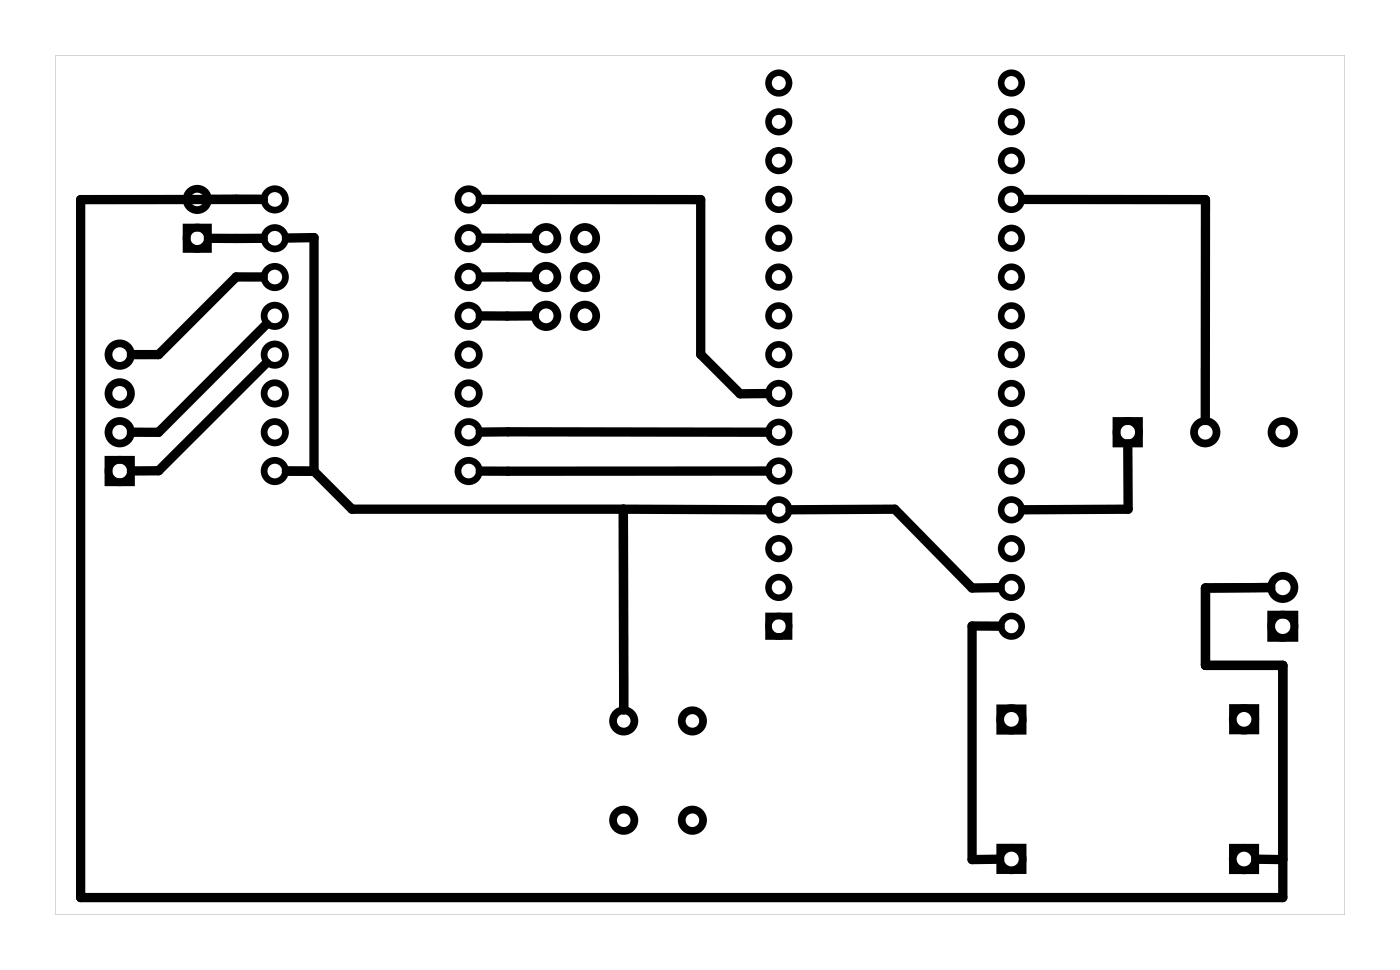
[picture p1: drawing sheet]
<svg xmlns="http://www.w3.org/2000/svg" width="92mm" height="63mm" viewBox="0 0 92 63" stroke-linecap="round" stroke-linejoin="round" font-family="sans-serif">
<path d="M3.6 3.6v56.3h84.5v-56.3zM3.6 3.6h84.5v56.3h-84.5z" fill="#000"/>
<g fill="none" stroke="#000" stroke-width=".44">
<circle cx="18" cy="15.6" r=".7"/>
<circle cx="18" cy="13.1" r=".7"/>
<circle cx="18" cy="18.1" r=".7"/>
<circle cx="30.7" cy="13.1" r=".7"/>
<circle cx="30.7" cy="18.1" r=".7"/>
<circle cx="30.7" cy="15.6" r=".7"/>
<circle cx="18" cy="28.3" r=".7"/>
<circle cx="18" cy="25.8" r=".7"/>
<circle cx="18" cy="20.7" r=".7"/>
<circle cx="18" cy="30.8" r=".7"/>
<circle cx="18" cy="23.2" r=".7"/>
<circle cx="30.7" cy="28.3" r=".7"/>
<circle cx="30.7" cy="25.8" r=".7"/>
<circle cx="30.7" cy="20.7" r=".7"/>
<circle cx="30.7" cy="23.2" r=".7"/>
<circle cx="30.7" cy="30.8" r=".7"/>
</g>
<g fill="none" stroke="#000" stroke-width=".43">
<path d="M50.4 40.3h1.3v1.4h-1.3z"/>
<circle cx="51" cy="5.4" r=".67"/>
<circle cx="51" cy="10.5" r=".67"/>
<circle cx="51" cy="8" r=".67"/>
<circle cx="51" cy="13.1" r=".67"/>
<circle cx="51" cy="15.6" r=".67"/>
<circle cx="51" cy="18.1" r=".67"/>
<circle cx="66.3" cy="5.4" r=".67"/>
<circle cx="66.3" cy="13.1" r=".67"/>
<circle cx="66.3" cy="18.1" r=".67"/>
<circle cx="66.3" cy="8" r=".67"/>
<circle cx="66.3" cy="15.6" r=".67"/>
<circle cx="66.3" cy="10.5" r=".67"/>
<circle cx="51" cy="20.7" r=".67"/>
<circle cx="51" cy="23.2" r=".67"/>
<circle cx="51" cy="28.3" r=".67"/>
<circle cx="51" cy="25.8" r=".67"/>
<circle cx="51" cy="30.8" r=".67"/>
<circle cx="51" cy="33.4" r=".67"/>
<circle cx="51" cy="38.5" r=".67"/>
<circle cx="51" cy="35.9" r=".67"/>
<circle cx="66.3" cy="20.7" r=".67"/>
<circle cx="66.3" cy="23.2" r=".67"/>
<circle cx="66.3" cy="30.8" r=".67"/>
<circle cx="66.3" cy="28.3" r=".67"/>
<circle cx="66.3" cy="25.8" r=".67"/>
<circle cx="66.3" cy="33.4" r=".67"/>
<circle cx="66.3" cy="35.9" r=".67"/>
<circle cx="66.3" cy="38.5" r=".67"/>
<circle cx="51" cy="41" r=".67"/>
<circle cx="66.3" cy="41" r=".67"/>
</g>
<g fill="none" stroke="#000" stroke-width=".51">
<path d="M12.2 14.9h1.4v1.4h-1.4zM7.1 30.1h1.5v1.5h-1.5zM73.1 27.6h1.5v1.4h-1.5zM83.3 40.2h1.5v1.6h-1.5z"/>
<circle cx="12.9" cy="15.6" r=".7"/>
<circle cx="12.9" cy="13.1" r=".7"/>
<circle cx="35.8" cy="15.6" r=".74"/>
<circle cx="35.8" cy="18.1" r=".74"/>
<circle cx="38.3" cy="15.6" r=".74"/>
<circle cx="38.3" cy="18.1" r=".74"/>
<circle cx="7.8" cy="28.3" r=".74"/>
<circle cx="7.8" cy="30.8" r=".74"/>
<circle cx="7.8" cy="23.2" r=".74"/>
<circle cx="7.8" cy="25.8" r=".74"/>
<circle cx="35.8" cy="20.7" r=".74"/>
<circle cx="38.3" cy="20.7" r=".74"/>
<circle cx="73.9" cy="28.3" r=".74"/>
<circle cx="79" cy="28.3" r=".74"/>
<circle cx="84" cy="38.5" r=".76"/>
<circle cx="84" cy="28.3" r=".74"/>
<circle cx="40.9" cy="47.2" r=".7"/>
<circle cx="40.9" cy="53.7" r=".7"/>
<circle cx="45.4" cy="47.2" r=".7"/>
<circle cx="45.4" cy="53.7" r=".7"/>
<circle cx="66.3" cy="47.1" r=".74"/>
<circle cx="66.3" cy="56.2" r=".74"/>
<circle cx="81.5" cy="47.1" r=".74"/>
<circle cx="81.5" cy="56.2" r=".74"/>
<circle cx="84" cy="41" r=".76"/>
</g>
<path d="M65.5 55.4h1.5v1.6h-1.5zM65.5 46.3h1.5v1.6h-1.5zM80.7 55.5h1.6v1.5h-1.6zM80.7 46.3h1.6v1.6h-1.6z" fill="none" stroke="#000" stroke-width=".42"/>
<g fill="none" stroke="#000" stroke-width=".61">
<path d="M13.6 13.1h3.6h-11.9v45.7h78.7v-15.2h-5v-5.1h4.3M13.6 15.6h3.6M17.2 18.1h-1.7l-5.1 5.1h-1.8M18.8 15.6h1.8v15.2M31.5 13.1h14.4v10.1l2.6 2.6h1.8M31.5 15.6h3.5M31.5 18.1h3.5M67 13.1h12v14.4M17.5 23.8l-7.1 7h-1.8M17.5 21.2l-7.1 7.1h-1.8M18.8 30.8h1.8M20.6 30.8l2.5 2.5h17.7"/>
<path d="M31.5 28.3h18.8M35 20.7h-3.5M40.8 33.3l.1 13.2M40.8 33.3l9.5 .1M50.3 30.8h-18.8M51.8 33.4l6.8-.1 5.1 5.2h1.8M73.9 29.1v4.2l-6.9 .1M65.5 41h-1.8v15.3l1.8-.1M82.3 56.2l1.7 .1"/>
</g>
</svg>
